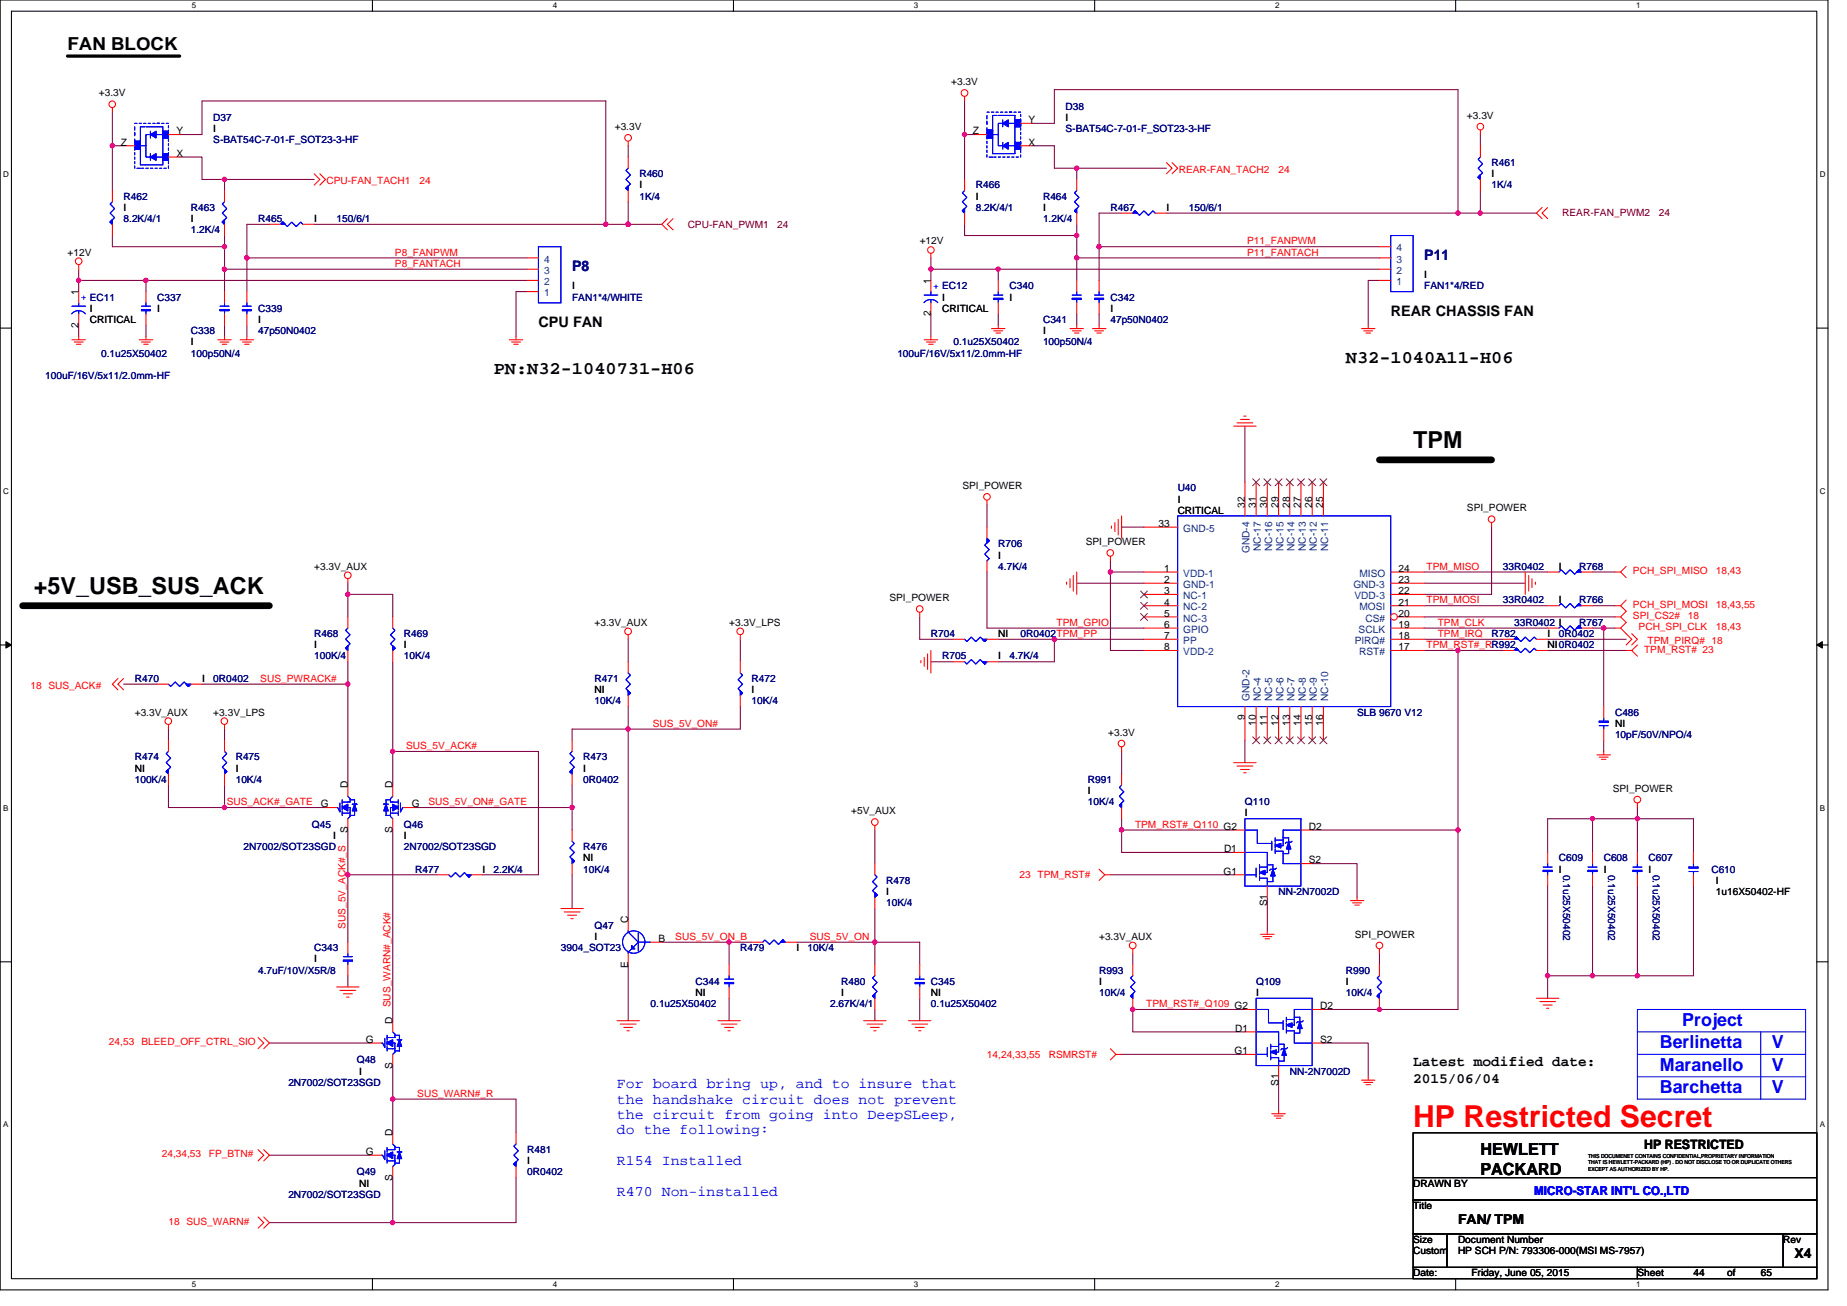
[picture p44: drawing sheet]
<svg xmlns="http://www.w3.org/2000/svg" width="297mm" height="210mm" viewBox="0 0 297 210" stroke-linecap="round" stroke-linejoin="round" font-family="sans-serif">
<defs><g id="words">
<text font-size="4.9" fill="#f00" x="227.3" y="181.3">HP Restricted Secret</text>
<g font-size="3.8">
<text x="227.3" y="72">TPM</text>
<text x="5.4" y="95.5">+5V_USB_SUS_ACK</text>
</g>
<g font-size="2.9">
<text x="10.9" y="8.1">FAN BLOCK</text>
<text x="216.4" y="58.3">N32-1040A11-H06</text>
<text x="79.4" y="60.1">PN:N32-1040731-H06</text>
</g>
<g font-size="2.9" fill="#00f">
<text x="270.5" y="165">Project</text>
<text x="266.9" y="172.2">Maranello</text>
<text x="266.9" y="168.6">Berlinetta</text>
<text x="285" y="168.6">V</text>
<text x="285" y="172.2">V</text>
<text x="266.9" y="175.8">Barchetta</text>
<text x="285" y="175.8">V</text>
</g>
<g font-size="2.7">
<text x="238.1" y="185.7">HEWLETT</text>
<text x="238.1" y="188.9">PACKARD</text>
</g>
<g font-size="2.3" fill="#000080">
<text x="229.1" y="41.8">P11</text>
<text x="92" y="43.6">P8</text>
</g>
<g font-size="2.3">
<text x="86.6" y="52.6">CPU FAN</text>
<text x="223.7" y="50.8">REAR CHASSIS FAN</text>
<text x="227.3" y="171.4">Latest modified date:</text>
<text x="227.3" y="174.1">2015/06/04</text>
</g>
<g font-size="2.3" fill="#00f">
<text x="99.2" y="175">For board bring up, and to insure that</text>
<text x="99.2" y="177.4">the handshake circuit does not prevent</text>
<text x="99.2" y="179.9">the circuit from going into DeepSLeep,</text>
<text x="99.2" y="182.4">do the following:</text>
<text x="99.2" y="187.3">R154 Installed</text>
<text x="99.2" y="192.3">R470 Non-installed</text>
</g>
<g font-size="2.2">
<text x="234.5" y="196.8">FAN/ TPM</text>
<text x="288.6" y="202.2">X4</text>
</g>
<text font-size="2.1" x="264.4" y="184.8">HP RESTRICTED</text>
<text font-size="2" fill="#00f" x="246.7" y="192.1">MICRO-STAR INT'L CO.,LTD</text>
<g font-size="1.6">
<text x="15.9" y="15.5">+3.3V</text>
<text x="153" y="13.7">+3.3V</text>
<text x="19.4" y="23.4">Z</text>
<text x="28.4" y="21.6">Y</text>
<text x="34.3" y="21.3">I</text>
<text x="98.9" y="20.9">+3.3V</text>
<text x="156.5" y="21.6">Z</text>
<text x="165.4" y="19.8">Y</text>
<text x="165.4" y="23.4">X</text>
<text x="171.4" y="19.5">I</text>
<text x="235.9" y="19.1">+3.3V</text>
<text x="28.4" y="25.2">X</text>
<text x="239.9" y="28.5">I</text>
<text x="19.9" y="33.9">I</text>
<text x="30.7" y="35.7">I</text>
<text x="50.5" y="35.7">I</text>
<text x="102.8" y="30.3">I</text>
<text x="156.9" y="32.1">I</text>
<text x="167.7" y="33.9">I</text>
<text x="187.6" y="33.9">I</text>
<text x="10.9" y="41.1">+12V</text>
<text x="147.9" y="39.3">+12V</text>
<text x="12.6" y="47.4" transform="rotate(-90 12.6 47.4)">1</text>
<text x="92" y="46.5">I</text>
<text x="149.7" y="45.6" transform="rotate(-90 149.7 45.6)">1</text>
<text x="229.1" y="44.7">I</text>
<text x="12.6" y="52.7" transform="rotate(-90 12.6 52.7)">2</text>
<text x="14.5" y="50.1">I</text>
<text x="14.5" y="51.9">CRITICAL</text>
<text x="25.3" y="50.1">I</text>
<text x="41.5" y="51.9">I</text>
<text x="149.7" y="50.9" transform="rotate(-90 149.7 50.9)">2</text>
<text x="151.5" y="48.3">I</text>
<text x="151.5" y="50.1">CRITICAL</text>
<text x="162.3" y="48.3">I</text>
<text x="167.7" y="53.7">I</text>
<text x="178.6" y="50.1">I</text>
<text x="30.7" y="55.5">I</text>
<text x="154.8" y="78.6">SPI_POWER</text>
<text x="189.4" y="80.8">I</text>
<text x="189.4" y="82.6">CRITICAL</text>
<text x="200.2" y="81.7" transform="rotate(-90 200.2 81.7)">32</text>
<text x="202" y="81.7" transform="rotate(-90 202 81.7)">31</text>
<text x="203.8" y="81.7" transform="rotate(-90 203.8 81.7)">30</text>
<text x="205.6" y="81.7" transform="rotate(-90 205.6 81.7)">29</text>
<text x="207.4" y="81.7" transform="rotate(-90 207.4 81.7)">28</text>
<text x="209.2" y="81.7" transform="rotate(-90 209.2 81.7)">27</text>
<text x="211" y="81.7" transform="rotate(-90 211 81.7)">26</text>
<text x="212.8" y="81.7" transform="rotate(-90 212.8 81.7)">25</text>
<text x="235.9" y="82.2">SPI_POWER</text>
<text x="160.5" y="89.8">I</text>
<text x="174.6" y="87.6">SPI_POWER</text>
<text x="186.3" y="84.7">33</text>
<text x="50.5" y="91.6">+3.3V_AUX</text>
<text x="187.2" y="95.5">3</text>
<text x="187.2" y="91.9">1</text>
<text x="187.2" y="93.7">2</text>
<text x="224.9" y="95.5">22</text>
<text x="224.9" y="93.7">23</text>
<text x="224.9" y="91.9">24</text>
<text x="250.7" y="91.6">I</text>
<text x="95.6" y="100.6">+3.3V_AUX</text>
<text x="117.3" y="100.6">+3.3V_LPS</text>
<text x="143" y="96.6">SPI_POWER</text>
<text x="187.2" y="97.4">4</text>
<text x="187.2" y="99.2">5</text>
<text x="187.2" y="101">6</text>
<text x="224.9" y="97.4">21</text>
<text x="224.9" y="101">19</text>
<text x="224.9" y="99.2">20</text>
<text x="250.7" y="97">I</text>
<text x="50.5" y="104.2">I</text>
<text x="65" y="104.2">I</text>
<text x="160.5" y="102.4">NI</text>
<text x="160.5" y="106">I</text>
<text x="187.2" y="104.6">8</text>
<text x="187.2" y="102.8">7</text>
<text x="224.9" y="102.8">18</text>
<text x="224.9" y="104.6">17</text>
<text x="248.9" y="104.2">NI0R0402</text>
<text x="248.9" y="102.4">I</text>
<text x="32.5" y="109.6">I</text>
<text x="95.6" y="111.4">NI</text>
<text x="120.9" y="111.4">I</text>
<text x="21.7" y="115">+3.3V_AUX</text>
<text x="34.3" y="115">+3.3V_LPS</text>
<text x="178.2" y="118.3">+3.3V</text>
<text x="200.2" y="115.8" transform="rotate(-90 200.2 115.8)">9</text>
<text x="202" y="116.7" transform="rotate(-90 202 116.7)">10</text>
<text x="203.8" y="116.7" transform="rotate(-90 203.8 116.7)">11</text>
<text x="205.6" y="116.7" transform="rotate(-90 205.6 116.7)">12</text>
<text x="207.4" y="116.7" transform="rotate(-90 207.4 116.7)">13</text>
<text x="209.2" y="116.7" transform="rotate(-90 209.2 116.7)">14</text>
<text x="211" y="116.7" transform="rotate(-90 211 116.7)">15</text>
<text x="212.8" y="116.7" transform="rotate(-90 212.8 116.7)">16</text>
<text x="259.7" y="116.9">NI</text>
<text x="21.7" y="124.1">NI</text>
<text x="37.9" y="124.1">I</text>
<text x="93.8" y="124.1">I</text>
<text x="51.6" y="129.8">G</text>
<text x="55.9" y="126.8" transform="rotate(-90 55.9 126.8)">D</text>
<text x="63.1" y="126.8" transform="rotate(-90 63.1 126.8)">D</text>
<text x="66.2" y="129.8">G</text>
<text x="136.9" y="130.9">+5V_AUX</text>
<text x="175" y="127.7">I</text>
<text x="200.2" y="131.3">I</text>
<text x="259.4" y="127.3">SPI_POWER</text>
<text x="53.6" y="134.9">I</text>
<text x="55.9" y="134" transform="rotate(-90 55.9 134)">S</text>
<text x="63.1" y="134" transform="rotate(-90 63.1 134)">S</text>
<text x="65" y="134.9">I</text>
<text x="196.8" y="137">D1</text>
<text x="210.5" y="133.4">D2</text>
<text x="77.6" y="140.3">I</text>
<text x="93.8" y="138.5">NI</text>
<text x="142.5" y="143.9">I</text>
<text x="196.8" y="140.6">G1</text>
<text x="210.5" y="138.8">S2</text>
<text x="250.7" y="140.3">I</text>
<text x="257.9" y="140.3">I</text>
<text x="265.1" y="140.3">I</text>
<text x="275.9" y="143.9">1u16X50402-HF</text>
<text x="275.9" y="142.1">I</text>
<text x="101" y="148.4" transform="rotate(-90 101 148.4)">C</text>
<text x="203.8" y="145.7" transform="rotate(-90 203.8 145.7)">S1</text>
<text x="50.5" y="154.7">I</text>
<text x="95.6" y="151.1">I</text>
<text x="101" y="155.6" transform="rotate(-90 101 155.6)">E</text>
<text x="105.9" y="151.5">B</text>
<text x="128.1" y="152.9">I</text>
<text x="176.8" y="151.1">+3.3V_AUX</text>
<text x="217.9" y="150.7">SPI_POWER</text>
<text x="111.8" y="160.1">NI</text>
<text x="135.3" y="160.1">I</text>
<text x="149.7" y="160.1">NI</text>
<text x="176.8" y="158.3">I</text>
<text x="202" y="160.1">I</text>
<text x="216.4" y="158.3">I</text>
<text x="58.8" y="167.7">G</text>
<text x="63.1" y="164.6" transform="rotate(-90 63.1 164.6)">D</text>
<text x="198.6" y="165.9">D1</text>
<text x="212.3" y="167.7">S2</text>
<text x="212.3" y="162.3">D2</text>
<text x="57.7" y="172.8">I</text>
<text x="63.1" y="171.9" transform="rotate(-90 63.1 171.9)">S</text>
<text x="198.6" y="169.5">G1</text>
<text x="205.6" y="174.6" transform="rotate(-90 205.6 174.6)">S1</text>
<text x="58.8" y="185.7">G</text>
<text x="63.1" y="182.7" transform="rotate(-90 63.1 182.7)">D</text>
<text x="57.7" y="190.8">NI</text>
<text x="63.1" y="189.9" transform="rotate(-90 63.1 189.9)">S</text>
<text x="84.8" y="187.2">I</text>
<text x="227.3" y="190.8">DRAWN BY</text>
<text x="227.3" y="194.4">Title</text>
<text x="227.3" y="199.8">Size</text>
<text x="227.3" y="201.6">Custom</text>
<text x="234.5" y="199.8">Document Number</text>
<text x="234.5" y="201.6">HP SCH P/N: 793306-000(MSI MS-7957)</text>
<text x="286.8" y="199.8">Rev</text>
<text x="227.3" y="205.2">Date:</text>
<text x="236.6" y="205.2">Friday, June 05, 2015</text>
<text x="263.3" y="205.2">Sheet</text>
<text x="272.3" y="205.2">44</text>
<text x="277.8" y="205.2">of</text>
<text x="283.2" y="205.2">65</text>
</g>
<g font-size="1.6" fill="#000080">
<text x="171.4" y="17.7">D38</text>
<text x="34.3" y="23.1">S-BAT54C-7-01-F_SOT23-3-HF</text>
<text x="34.3" y="19.5">D37</text>
<text x="171.4" y="21.3">S-BAT54C-7-01-F_SOT23-3-HF</text>
<text x="102.8" y="28.5">R460</text>
<text x="239.9" y="26.7">R461</text>
<text x="19.9" y="32.1">R462</text>
<text x="19.9" y="35.7">8.2K/4/1</text>
<text x="30.7" y="33.9">R463</text>
<text x="41.5" y="35.7">R465</text>
<text x="54.1" y="35.7">150/6/1</text>
<text x="102.8" y="32.1">1K/4</text>
<text x="156.9" y="30.3">R466</text>
<text x="156.9" y="33.9">8.2K/4/1</text>
<text x="167.7" y="32.1">R464</text>
<text x="167.7" y="35.7">1.2K/4</text>
<text x="178.6" y="33.9">R467</text>
<text x="191.2" y="33.9">150/6/1</text>
<text x="239.9" y="30.3">1K/4</text>
<text x="30.7" y="37.5">1.2K/4</text>
<text x="151.5" y="46.5">EC12</text>
<text x="162.3" y="46.5">C340</text>
<text x="229.1" y="46.5">FAN1*4/RED</text>
<text x="14.5" y="48.3">EC11</text>
<text x="25.3" y="48.3">C337</text>
<text x="30.7" y="53.7">C338</text>
<text x="41.5" y="50.1">C339</text>
<text x="41.5" y="53.7">47p50N0402</text>
<text x="92" y="48.3">FAN1*4/WHITE</text>
<text x="167.7" y="51.9">C341</text>
<text x="178.6" y="48.3">C342</text>
<text x="178.6" y="51.9">47p50N0402</text>
<text x="16.3" y="57.3">0.1u25X50402</text>
<text x="30.7" y="57.3">100p50N/4</text>
<text x="144.3" y="57.3">100uF/16V/5x11/2.0mm-HF</text>
<text x="153.3" y="55.5">0.1u25X50402</text>
<text x="167.7" y="55.5">100p50N/4</text>
<text x="7.3" y="60.9">100uF/16V/5x11/2.0mm-HF</text>
<text x="189.4" y="79">U40</text>
<text x="160.5" y="88">R706</text>
<text x="160.5" y="91.6">4.7K/4</text>
<text x="241.7" y="91.6">33R0402</text>
<text x="254" y="91.6">R768</text>
<text x="241.7" y="97">33R0402</text>
<text x="243.5" y="100.6">33R0402 I</text>
<text x="254" y="100.6">R767</text>
<text x="254" y="97">R766</text>
<text x="50.5" y="102.4">R468</text>
<text x="50.5" y="106">100K/4</text>
<text x="65" y="102.4">R469</text>
<text x="65" y="106">10K/4</text>
<text x="149.7" y="102.4">R704</text>
<text x="151.5" y="106">R705</text>
<text x="162.3" y="106">4.7K/4</text>
<text x="164.1" y="102.4">0R0402TPM_PP</text>
<text x="239.9" y="102.4">R782</text>
<text x="250.7" y="102.4">0R0402</text>
<text x="21.7" y="109.6">R470</text>
<text x="34.3" y="109.6">0R0402</text>
<text x="95.6" y="109.6">R471</text>
<text x="95.6" y="113.2">10K/4</text>
<text x="120.9" y="109.6">R472</text>
<text x="120.9" y="113.2">10K/4</text>
<text x="218.2" y="115">SLB 9670 V12</text>
<text x="259.7" y="115">C486</text>
<text x="259.7" y="118.7">10pF/50V/NPO/4</text>
<text x="21.7" y="122.3">R474</text>
<text x="21.7" y="125.9">100K/4</text>
<text x="37.9" y="122.3">R475</text>
<text x="37.9" y="125.9">10K/4</text>
<text x="93.8" y="122.3">R473</text>
<text x="93.8" y="125.9">0R0402</text>
<text x="175" y="125.9">R991</text>
<text x="175" y="129.5">10K/4</text>
<text x="200.2" y="129.5">Q110</text>
<text x="39.2" y="136.7">2N7002/SOT23SGD</text>
<text x="50.2" y="133.1">Q45</text>
<text x="65" y="133.1">Q46</text>
<text x="65" y="136.7">2N7002/SOT23SGD</text>
<text x="93.8" y="136.7">R476</text>
<text x="66.8" y="140.3">R477</text>
<text x="79.4" y="140.3">2.2K/4</text>
<text x="93.8" y="140.3">10K/4</text>
<text x="142.5" y="142.1">R478</text>
<text x="205.6" y="143.9">NN-2N7002D</text>
<text x="250.7" y="138.5">C609</text>
<text x="251.4" y="140.7" transform="rotate(90 251.4 140.7)">0.1u25X50402</text>
<text x="257.9" y="138.5">C608</text>
<text x="258.6" y="140.7" transform="rotate(90 258.6 140.7)">0.1u25X50402</text>
<text x="265.1" y="138.5">C607</text>
<text x="265.8" y="140.7" transform="rotate(90 265.8 140.7)">0.1u25X50402</text>
<text x="275.2" y="140.3">C610</text>
<text x="95.6" y="149.3">Q47</text>
<text x="142.5" y="145.7">10K/4</text>
<text x="50.5" y="152.9">C343</text>
<text x="90.2" y="152.9">3904_SOT23</text>
<text x="119.1" y="152.9">R479</text>
<text x="129.9" y="152.9">10K/4</text>
<text x="41.5" y="156.5">4.7uF/10V/X5R/8</text>
<text x="104.6" y="161.9">0.1u25X50402</text>
<text x="111.8" y="158.3">C344</text>
<text x="133.5" y="161.9">2.67K/4/1</text>
<text x="135.3" y="158.3">R480</text>
<text x="149.7" y="158.3">C345</text>
<text x="149.7" y="161.9">0.1u25X50402</text>
<text x="176.8" y="156.5">R993</text>
<text x="176.8" y="160.1">10K/4</text>
<text x="202" y="158.3">Q109</text>
<text x="216.4" y="156.5">R990</text>
<text x="216.4" y="160.1">10K/4</text>
<text x="57.4" y="171">Q48</text>
<text x="207.4" y="172.8">NN-2N7002D</text>
<text x="46.4" y="174.6">2N7002/SOT23SGD</text>
<text x="84.8" y="185.4">R481</text>
<text x="57.4" y="189">Q49</text>
<text x="84.8" y="189">0R0402</text>
<text x="46.4" y="192.6">2N7002/SOT23SGD</text>
</g>
<g font-size="1.6" fill="#f00">
<text x="52.5" y="29.6">CPU-FAN_TACH1</text>
<text x="67.5" y="29.6">24</text>
<text x="189.6" y="27.8">REAR-FAN_TACH2</text>
<text x="205.6" y="27.8">24</text>
<text x="63.5" y="41.1">P8_FANPWM</text>
<text x="200.6" y="39.3">P11_FANPWM</text>
<text x="200.6" y="41.1">P11_FANTACH</text>
<text x="63.5" y="42.9">P8_FANTACH</text>
<text x="229.4" y="91.6">TPM_MISO</text>
<text x="262.6" y="92.3">PCH_SPI_MISO</text>
<text x="275.9" y="92.3">18,43</text>
<text x="169.9" y="100.6">TPM_GPIO</text>
<text x="229.4" y="97">TPM_MOSI</text>
<text x="231.2" y="100.6">TPM_CLK</text>
<text x="262.6" y="97.7">PCH_SPI_MOSI</text>
<text x="262.6" y="99.5">SPI_CS2#</text>
<text x="263.5" y="101.3">PCH_SPI_CLK</text>
<text x="271.4" y="99.5">18</text>
<text x="275.9" y="101.3">18,43</text>
<text x="275.9" y="97.7">18,43,55</text>
<text x="229.4" y="104.2">TPM_RST#_RR992</text>
<text x="231.2" y="102.4">TPM_IRQ</text>
<text x="264.4" y="104.9">TPM_RST# 23</text>
<text x="265" y="103.5">TPM_PIRQ# 18</text>
<text x="4.9" y="110.7">18 SUS_ACK#</text>
<text x="41.9" y="109.6">SUS_PWRACK#</text>
<text x="105" y="116.9">SUS_5V_ON#</text>
<text x="65.3" y="120.5">SUS_5V_ACK#</text>
<text x="36.5" y="129.5">SUS_ACK#_GATE</text>
<text x="68.9" y="129.5">SUS_5V_ON#_GATE</text>
<text x="182.5" y="133.1">TPM_RST#_Q110 G2</text>
<text x="164" y="141.2">23 TPM_RST#</text>
<text x="55.6" y="149.3" transform="rotate(-90 55.6 149.3)">SUS_5V_ACK#_S</text>
<text x="108.6" y="151.1">SUS_5V_ON_B</text>
<text x="130.2" y="151.1">SUS_5V_ON</text>
<text x="62.8" y="161.9" transform="rotate(-90 62.8 161.9)">SUS_WARN#_ACK#</text>
<text x="184.3" y="161.9">TPM_RST#_Q109 G2</text>
<text x="17.5" y="168.1">24,53</text>
<text x="22.8" y="168.1">BLEED_OFF_CTRL_SIO</text>
<text x="158.7" y="170.1">14,24,33,55</text>
<text x="168.7" y="170.1">RSMRST#</text>
<text x="67.1" y="176.4">SUS_WARN#_R</text>
<text x="26" y="186.1">24,34,53</text>
<text x="33.6" y="186.1">FP_BTN#</text>
<text x="27.1" y="196.9">18 SUS_WARN#</text>
</g>
<g font-size="1.6" fill="#800000">
<text x="251.2" y="34.8">REAR-FAN_PWM2</text>
<text x="266.8" y="34.8">24</text>
<text x="110.6" y="36.6">CPU-FAN_PWM1</text>
<text x="125" y="36.6">24</text>
</g>
<g font-size="1.6" fill="#004080">
<text x="224.6" y="40.4">4</text>
<text x="87.5" y="47.6">1</text>
<text x="87.5" y="45.8">2</text>
<text x="87.5" y="44">3</text>
<text x="87.5" y="42.2">4</text>
<text x="224.6" y="45.8">1</text>
<text x="224.6" y="44">2</text>
<text x="224.6" y="42.2">3</text>
<text x="190.3" y="85.5">GND-5</text>
<text x="201" y="89" transform="rotate(-90 201 89)">GND-4</text>
<text x="202.8" y="88.6" transform="rotate(-90 202.8 88.6)">NC-17</text>
<text x="204.6" y="88.6" transform="rotate(-90 204.6 88.6)">NC-16</text>
<text x="206.4" y="88.6" transform="rotate(-90 206.4 88.6)">NC-15</text>
<text x="208.2" y="88.6" transform="rotate(-90 208.2 88.6)">NC-14</text>
<text x="210" y="88.6" transform="rotate(-90 210 88.6)">NC-13</text>
<text x="211.8" y="88.6" transform="rotate(-90 211.8 88.6)">NC-12</text>
<text x="213.6" y="88.6" transform="rotate(-90 213.6 88.6)">NC-11</text>
<text x="190.3" y="92.7">VDD-1</text>
<text x="190.3" y="94.5">GND-1</text>
<text x="217.7" y="94.5">GND-3</text>
<text x="218.6" y="92.7">MISO</text>
<text x="190.3" y="96.3">NC-1</text>
<text x="190.3" y="98.1">NC-2</text>
<text x="190.3" y="99.9">NC-3</text>
<text x="190.3" y="101.7">GPIO</text>
<text x="217.8" y="96.3">VDD-3</text>
<text x="218.5" y="101.7">SCLK</text>
<text x="218.6" y="98.1">MOSI</text>
<text x="219.6" y="99.9">CS#</text>
<text x="190.3" y="105.3">VDD-2</text>
<text x="190.3" y="103.5">PP</text>
<text x="217.9" y="103.5">PIRQ#</text>
<text x="218.6" y="105.3">RST#</text>
<text x="201" y="112.7" transform="rotate(-90 201 112.7)">GND-2</text>
<text x="202.8" y="112.7" transform="rotate(-90 202.8 112.7)">NC-4</text>
<text x="204.6" y="112.7" transform="rotate(-90 204.6 112.7)">NC-5</text>
<text x="206.4" y="112.7" transform="rotate(-90 206.4 112.7)">NC-6</text>
<text x="208.2" y="112.7" transform="rotate(-90 208.2 112.7)">NC-7</text>
<text x="210" y="112.7" transform="rotate(-90 210 112.7)">NC-8</text>
<text x="211.8" y="112.7" transform="rotate(-90 211.8 112.7)">NC-9</text>
<text x="213.6" y="112.7" transform="rotate(-90 213.6 112.7)">NC-10</text>
</g>
<g font-size="1.6" fill="#00f">
<text x="13.1" y="47.4" transform="rotate(90 13.1 47.4)">+</text>
<text x="150.2" y="45.6" transform="rotate(90 150.2 45.6)">+</text>
</g>
<g font-size="1.3">
<text x="30.9" y="1.4">5</text>
<text x="88.9" y="1.4">4</text>
<text x="147" y="1.4">3</text>
<text x="205.1" y="1.4">2</text>
<text x="263.1" y="1.4">1</text>
<text x=".5" y="28.4">D</text>
<text x="292.6" y="28.4">D</text>
<text x=".5" y="79.4">C</text>
<text x="292.6" y="79.4">C</text>
<text x=".5" y="130.3">B</text>
<text x="292.6" y="130.3">B</text>
<text x=".5" y="181.3">A</text>
<text x="292.6" y="181.3">A</text>
<text x="30.9" y="206.9">5</text>
<text x="88.9" y="206.9">4</text>
<text x="147" y="206.9">3</text>
<text x="205.1" y="206.9">2</text>
<text x="263.1" y="206.9">1</text>
</g>
<g font-size=".9">
<text x="255.4" y="186.2">THIS DOCUMENET CONTAINS CONFIDENTIAL,PROPRIETARY INFORMATION</text>
<text x="255.4" y="187.2">THAT IS HEWLETT-PACKARD (HP) . DO NOT DISCLOSE TO OR DUPLICATE OTHERS</text>
<text x="255.4" y="188.2">EXCEPT AS AUTHORIZED BY HP.</text>
</g>
</g></defs>
<path d="M0 0h294v207.4h-294zM1.8 1.8h290.4v203.8h-290.4z" fill="none" stroke="#000" stroke-width=".17"/>
<g fill="#fff">
<path d="M30.9 .2h.7v1.4h-.7z"/>
<path d="M30.9 205.8h.7v1.4h-.7z"/>
</g>
<path d="M59.9 0v1.8M59.9 205.6v1.8" fill="none" stroke="#000" stroke-width=".17"/>
<g fill="#fff">
<path d="M88.9 .2h.7v1.4h-.7z"/>
<path d="M88.9 205.8h.7v1.4h-.7z"/>
</g>
<path d="M118 0v1.8M118 205.6v1.8" fill="none" stroke="#000" stroke-width=".17"/>
<g fill="#fff">
<path d="M147 .2h.7v1.4h-.7z"/>
<path d="M147 205.8h.7v1.4h-.7z"/>
</g>
<path d="M176 0v1.8M176 205.6v1.8" fill="none" stroke="#000" stroke-width=".17"/>
<g fill="#fff">
<path d="M205.1 .2h.7v1.4h-.7z"/>
<path d="M205.1 205.8h.7v1.4h-.7z"/>
</g>
<path d="M234.1 0v1.8M234.1 205.6v1.8" fill="none" stroke="#000" stroke-width=".17"/>
<g fill="#fff">
<path d="M263.1 .2h.7v1.4h-.7z"/>
<path d="M263.1 205.8h.7v1.4h-.7z"/>
<path d="M.5 27.3h.9v1.4h-.9z"/>
<path d="M292.6 27.3h1v1.4h-1z"/>
<path d="M.5 78.2h.9v1.5h-.9z"/>
<path d="M292.6 78.2h1v1.5h-1z"/>
</g>
<path d="M0 52.7h1.8M292.2 52.7h1.8" fill="none" stroke="#000" stroke-width=".17"/>
<g fill="#fff">
<path d="M.5 129.2h.9v1.4h-.9z"/>
<path d="M292.6 129.2h.9v1.4h-.9z"/>
</g>
<path d="M0 103.7h1.8M292.2 103.7h1.8" fill="none" stroke="#000" stroke-width=".17"/>
<path d="M.9 103.2l.9 .5-.9 .5zM292.2 103.7l.9-.5v1z" fill="#000" stroke="#000" stroke-width=".16"/>
<g fill="#fff">
<path d="M.5 180.1h.9v1.4h-.9z"/>
<path d="M292.6 180.1h.9v1.4h-.9z"/>
</g>
<path d="M0 154.6h1.8M292.2 154.6h1.8M263.3 176.7h.1M227.3 182.1h64.9v10.9h-64.9zM227.3 193h64.9v5.4h-64.9zM227.3 198.4h5.4v5.4h-5.4zM227.3 189.4h64.9M232.7 198.4h54.1v5.4h-54.1zM286.8 198.4h5.4v5.4h-5.4zM227.3 203.8h36v1.8h-36zM263.3 203.8h28.9v1.8h-28.9z" fill="none" stroke="#000" stroke-width=".17"/>
<g fill="none" stroke="#800040" stroke-width=".17">
<path d="M18.1 18v5.4M155.1 16.2v5.4M165.9 19.8h3.7v-5.4h64.9v19.9M18.1 23.4h1.8M18.1 23.4v7.2M18.1 37.9v1.8h18M28.9 25.3h3.6v3.6h3.6M28.9 21.6h3.6v-5.4h64.9v19.9M36.1 28.9h14.4M36.1 39.7v3.6M36.1 37.9v1.8M36.1 28.9v1.7"/>
<path d="M43.3 36.1h-3.6v5.4M50.5 36.1h46.9M97.4 36.1h3.6M101 36.1h5.4M101 23.4v1.9M101 32.4v3.7M155.1 21.6v7.3M155.1 36.1v1.8h18.1M155.1 21.6h1.8M165.9 23.4h3.7v3.7h3.6M173.2 37.9v3.6M173.2 36.1v1.8"/>
<path d="M173.2 27.1v1.8M173.2 27.1h14.4M176.8 39.7v5.4M176.8 39.7h45M180.4 34.3h-3.6v5.4M187.6 34.3h46.9M234.5 34.3h3.6M238.1 30.6v3.7M238.1 34.3h9M238.1 21.6v1.8M12.7 52.3v1.8M12.7 45.1v1.8"/>
<path d="M12.7 43.3v1.8M12.7 45.1h10.8M23.5 45.1h61.3M23.5 45.1v1.8M23.5 52.3v1.8M36.1 43.3v3.6M36.1 52.3v1.8M36.1 43.3h48.7M39.7 41.5v5.4M39.7 52.3v1.8M39.7 41.5h45.1M84.8 46.9h-1.8v7.2"/>
<path d="M149.7 50.5v3.6M149.7 41.5v3.6M149.7 43.3h10.8M160.5 43.3v1.8M160.5 50.5v1.8M160.5 43.3h61.3M173.2 41.5v3.6M173.2 50.5v1.8M173.2 41.5h48.6M176.8 50.5v1.8M221.8 45.1h-1.8v7.2M200.2 68.5v9"/>
<path d="M55.9 95.6v3.6M55.9 93.8v1.8M55.9 95.6h7.3v3.6M147.9 99.2v3.6h5.4M158.7 92v9h25.3M158.7 81.2v3.6M173.2 93.8h10.8M178.6 92v12.6h5.4M178.6 92h5.4M178.6 90.2v1.8M180.4 84.8h3.6M229.1 99.2h30.6"/>
<path d="M229.1 92h19.8M229.1 93.8h16.2M229.1 97.4h19.8M239.9 84.8v10.8h-10.8M256.1 97.4h3.6M256.1 92h3.6M19.9 110h5.4M27.1 117.2v1.8M32.5 110h23.4M36.1 117.2v1.8M55.9 110v16.2M55.9 106.4v3.6"/>
<path d="M63.2 106.4v14.4M101 117.2v30.7M101 102.8v3.6M101 117.2h-9v1.8M101 113.6v3.6M119.1 113.6v3.6h-18.1M119.1 102.8v3.6M149.7 106.4h3.6M160.5 102.8h9.1M169.6 102.8h14.4M169.6 102.8v3.6h-9.1M200.2 119v3.6"/>
<path d="M229.1 101h19.8M229.1 102.8h12.6M229.1 104.6h5.4M234.5 104.6h7.2M234.5 104.6v28.9M248.9 104.6h12.6M248.9 102.8h12.6M256.1 101h1.8M257.9 119v1.8M257.9 101v12.6M257.9 101h1.8M27.1 126.2v3.6h9"/>
<path d="M36.1 126.2v3.6M36.1 129.8h16.2M55.9 133.5v7.2M63.2 120.8v5.4M63.2 133.5v30.6M63.2 120.8h23.4v19.9h-9M66.8 129.8h25.2M92 129.8v3.7M92 126.2v3.6M140.7 133.5v5.4M180.4 133.5v3.6h18M180.4 120.8v3.6"/>
<path d="M180.4 131.6v1.9M180.4 133.5h18M211 138.9h7.2v5.4M211 133.5h23.5M234.5 133.5v28.8h-21.7M256.1 131.6v5.5M256.1 131.6h-7.2v5.5M256.1 131.6h7.2M263.3 131.6v5.5M263.3 131.6h9v5.5M263.3 129.8v1.8M55.9 156.9v1.8"/>
<path d="M55.9 140.7h14.5M55.9 140.7v10.8M92 140.7v5.4M101 155.1v9M106.4 151.5h10.9M117.3 151.5h3.6M117.3 151.5v3.6M128.1 151.5h12.6M140.7 151.5h7.2v3.6M140.7 146.1v5.4M140.7 151.5v3.6M178.6 140.7h19.8"/>
<path d="M182.2 153.3v1.8M203.8 144.3v5.4M221.8 153.3v1.8M248.9 142.5v18M248.9 156.9h7.2M256.1 142.5v14.4M256.1 156.9h7.2M263.3 142.5v14.4M272.3 142.5v14.4h-9M43.3 167.7h16.2M63.2 176.7h19.8v5.4M63.2 176.7v5.4"/>
<path d="M63.2 171.3v5.4M117.3 160.5v3.6M140.7 162.3v1.8M147.9 160.5v3.6M180.4 169.5h19.8M200.2 162.3h-18v3.6h18M205.6 173.1v5.4M212.8 167.7h7.2v5.4M43.3 185.7h16.2M43.3 196.6h19.9M63.2 189.4v7.2M83 189.4v7.2h-19.8"/>
</g>
<g fill="#f0f" stroke="#f0f" stroke-width=".17">
<circle cx="155.1" cy="21.6" r=".35"/>
<circle cx="160.5" cy="43.3" r=".35"/>
<circle cx="173.1" cy="27" r=".35"/>
<circle cx="234.5" cy="34.3" r=".35"/>
<circle cx="238.1" cy="34.3" r=".35"/>
<circle cx="173.1" cy="37.9" r=".35"/>
<circle cx="176.7" cy="39.7" r=".35"/>
<circle cx="173.1" cy="41.5" r=".35"/>
<circle cx="55.9" cy="95.6" r=".35"/>
<circle cx="101" cy="117.2" r=".35"/>
<circle cx="117.2" cy="151.5" r=".35"/>
<circle cx="92" cy="129.8" r=".35"/>
<circle cx="63.1" cy="176.7" r=".35"/>
<circle cx="55.9" cy="110" r=".35"/>
<circle cx="55.9" cy="140.6" r=".35"/>
<circle cx="36.1" cy="129.8" r=".35"/>
<circle cx="63.1" cy="196.6" r=".35"/>
<circle cx="63.1" cy="120.8" r=".35"/>
<circle cx="140.7" cy="151.5" r=".35"/>
<circle cx="101" cy="36.1" r=".35"/>
<circle cx="97.4" cy="36.1" r=".35"/>
<circle cx="18.1" cy="23.4" r=".35"/>
<circle cx="23.5" cy="45.1" r=".35"/>
<circle cx="36.1" cy="28.8" r=".35"/>
<circle cx="36.1" cy="39.7" r=".35"/>
<circle cx="39.7" cy="41.5" r=".35"/>
<circle cx="12.6" cy="45.1" r=".35"/>
<circle cx="36.1" cy="43.3" r=".35"/>
<circle cx="149.7" cy="43.3" r=".35"/>
<circle cx="256.1" cy="131.6" r=".35"/>
<circle cx="263.3" cy="131.6" r=".35"/>
<circle cx="263.3" cy="156.9" r=".35"/>
<circle cx="256.1" cy="156.9" r=".35"/>
<circle cx="178.6" cy="92" r=".35"/>
<circle cx="169.6" cy="102.8" r=".35"/>
<circle cx="257.9" cy="101" r=".35"/>
<circle cx="248.9" cy="156.9" r=".35"/>
<circle cx="180.4" cy="133.4" r=".35"/>
<circle cx="182.2" cy="162.3" r=".35"/>
<circle cx="221.8" cy="162.3" r=".35"/>
<circle cx="234.5" cy="133.4" r=".35"/>
<circle cx="234.5" cy="104.6" r=".35"/>
</g>
<g fill="none" stroke="#f00" stroke-width=".17">
<path d="M18.1 17.3v.7M155.1 15.5v.7M50.5 27.9l.9 1-.9 .9M51.4 27.9l.9 1-.9 .9M101 22.7v.7M107.3 35.2l-.9 .9 .9 .9M108.2 35.2l-.9 .9 .9 .9M187.6 26.1l.9 1-.9 .8M188.5 26.1l.9 1-.9 .8M238.1 20.9v.7M248 33.4l-.9 .9 .9 .9M248.9 33.4l-.9 .9 .9 .9"/>
<path d="M11.6 54.6h2.1M11.9 55h1.5M12.3 55.4h.7M12.7 42.6v.7M12.7 54.1v.5M22.4 54.6h2.2M22.8 55h1.4M23.1 55.4h.7M23.5 54.1v.5M35 54.6h2.2M35.4 55h1.4M35.7 55.4h.8"/>
<path d="M36.1 54.1v.5M38.6 54.6h2.2M39 55h1.4M39.3 55.4h.8M39.7 54.1v.5M81.9 54.6h2.2M82.3 55h1.4M82.6 55.4h.8M83 54.1v.5M148.6 54.6h2.2M149 55h1.4M149.3 55.4h.8"/>
<path d="M149.7 54.1v.5M149.7 40.7v.8M159.4 52.8h2.2M159.8 53.2h1.5M160.2 53.6h.7M160.5 52.3v.5M172.1 52.8h2.1M172.4 53.2h1.5M172.8 53.6h.7M173.2 52.3v.5M175.7 52.8h2.2M176 53.2h1.5"/>
<path d="M176.4 53.6h.7M176.8 52.3v.5M219 52.8h2.1M219.3 53.2h1.5M219.7 53.6h.7M220 52.3v.5M198.4 68.5h3.6M198.9 68h2.6M199.5 67.4h1.4M200 66.9h.4M212.8 77.5v5.5M55.9 93v.8"/>
<path d="M147.9 98.5v.7M158.7 80.4v.8M171.5 93.6v.4M172.1 93v1.5M172.6 92.5v2.5M173.2 92v3.6M178.6 89.5v.7M178.7 84.6v.3M179.3 84v1.5M179.8 83.5v2.5M180.4 83v3.6M184 95.6h5.4"/>
<path d="M184 92h5.4M184 93.8h5.4M184 97.4h5.4M184 99.2h5.4M223.7 95.6h5.4M223.7 92h5.4M223.7 93.8h5.4M239.9 84v.8M245.3 92v3.6M245.8 92.5v2.5M246.4 93v1.5M246.9 93.6v.4"/>
<path d="M259.7 97.4h.9M259.7 92h.9M259.7 99.2h.9M261.5 96.5l-.9 .9 .9 .9-.9 .9 .9 .9-.9 .9 1.8 1.8-.9 .9M261.5 91.1l-.9 .9 .9 .9M19 109.1l-.9 .9 .9 .9M19.9 109.1l-.9 .9 .9 .9M27.1 116.5v.7M36.1 116.5v.7M101 102.1v.7M119.1 102.1v.7M148.1 106.2v.4"/>
<path d="M148.6 105.7v1.4M149.2 105.1v2.6M149.7 104.6v3.6M184 104.6h5.4M184 102.8h5.4M184 101h5.4M200.2 113.6v5.4M202 113.6v5.4M203.8 113.6v5.4M205.6 113.6v5.4M207.4 113.6v5.4M209.2 113.6v5.4"/>
<path d="M211 113.6v5.4M212.8 113.6v5.4M223.7 104.6h5.4M223.7 102.8h5.4M259.7 101h.9M261.5 104.6h.9M262.4 101.9l.9 .9-.9 .9M263.3 103.7l-.9 .9 .9 .9M52.3 129.8h1.8M55.9 126.2v1.8M55.9 131.6v1.9M140.7 132.7v.8"/>
<path d="M176.8 139.8l.9 .9-.9 .9M180.4 120.1v.7M198.4 122.6h3.6M198.9 123.2h2.6M199.5 123.7h1.4M200 124.2h.4M256.8 121.4h2.2M257.2 121.7h1.4M257.6 122.1h.7M257.9 120.8v.6M263.3 129.1v.7M54.1 158.7h3.6"/>
<path d="M54.7 159.2h2.5M55.2 159.8h1.5M90.2 146.1h3.6M90.7 146.6h2.6M91.3 147.2h1.4M91.8 147.7h.4M177.7 140.7h.9M182.2 152.6v.7M202.7 150.2h2.2M203.1 150.6h1.4M203.5 150.9h.7M203.8 149.7v.5"/>
<path d="M217.2 144.8h2.1M217.5 145.2h1.5M217.9 145.5h.7M218.2 144.3v.5M221.8 152.6v.7M41.5 166.8l.9 .9-.9 .9M42.4 166.8l.9 .9-.9 .9M55.7 160.3h.4M99.2 164.1h3.6M99.8 164.7h2.5M100.3 165.2h1.4M100.8 165.7h.4"/>
<path d="M115.5 164.1h3.6M116 164.7h2.5M116.5 165.2h1.5M117.1 165.7h.3M138.9 164.1h3.6M139.4 164.7h2.6M140 165.2h1.4M140.5 165.7h.4M146.1 164.1h3.6M146.7 164.7h2.5M147.2 165.2h1.4M147.7 165.7h.4"/>
<path d="M178.6 168.6l.9 .9-.9 .9M179.5 169.5h.9M204.5 179.1h2.2M204.9 179.4h1.5M205.3 179.8h.7M205.6 178.5v.6M219 173.7h2.1M219.3 174h1.5M219.7 174.4h.7M220 173.1v.6M247.1 160.5h3.6M247.6 161h2.6"/>
<path d="M248.2 161.6h1.4M248.7 162.1h.4M41.5 184.8l.9 .9-.9 .9M41.5 195.7l.9 .9-.9 .9M42.4 184.8l.9 .9-.9 .9M42.4 195.7l.9 .9-.9 .9"/>
<circle cx="18.1" cy="16.8" r=".53"/>
<circle cx="155.1" cy="15" r=".54"/>
<circle cx="101" cy="22.2" r=".54"/>
<circle cx="238.1" cy="20.4" r=".53"/>
<circle cx="12.6" cy="42" r=".53"/>
<circle cx="149.7" cy="40.2" r=".53"/>
<circle cx="158.7" cy="79.9" r=".53"/>
<circle cx="55.9" cy="92.5" r=".54"/>
<circle cx="147.9" cy="97.9" r=".53"/>
<circle cx="178.6" cy="88.9" r=".53"/>
<circle cx="239.9" cy="83.5" r=".53"/>
<circle cx="27.1" cy="115.9" r=".53"/>
<circle cx="36.1" cy="115.9" r=".53"/>
<circle cx="101" cy="101.5" r=".54"/>
<circle cx="119.1" cy="101.5" r=".54"/>
<circle cx="180.4" cy="119.5" r=".53"/>
<circle cx="140.7" cy="132.2" r=".53"/>
<circle cx="263.3" cy="128.6" r=".54"/>
<circle cx="182.2" cy="152" r=".54"/>
<circle cx="221.8" cy="152" r=".53"/>
</g>
<path d="M10.9 9h18" fill="none" stroke="#000" stroke-width=".53"/>
<path d="M221.8 73.9h18.1M3.6 97.4h39.7" fill="none" stroke="#000" stroke-width="1.1"/>
<g fill="none" stroke="#00f" stroke-width=".17">
<path d="M189.4 83h34.3v30.6h-34.3zM54.7 129.1v1.5l-.4-.8h-.2M55 130.7h1.3M55 128.6v.7M55 130.4v.7M55 129.5v.7M55.9 128l.4 .4v.5h-1.3M55.9 129.8h.4v1.5l-.4 .3M56.3 128.6h.7v2.5h-.7M56.7 129.3h.7zM263.3 173.1h27.1M263.3 165.9h27.1"/>
<path d="M263.3 169.5h27.1M263.3 162.3h27.1v14.4h-27.1zM283.2 165.9v10.8"/>
</g>
<g fill="#00f" stroke="#00f" stroke-width=".17">
<path d="M55 129.8l.9-.5v1.1z" fill-rule="evenodd"/>
<path d="M57 129.3l.4 1.1h-.7l.3-1.1h.4z" fill-rule="evenodd"/>
<path d="M55 129.8l.9-.5v1.1z" fill-rule="evenodd"/>
<path d="M57 129.3l.4 1.1h-.7l.3-1.1h.4z" fill-rule="evenodd"/>
</g>
<g fill="none" stroke="#804000" stroke-width=".16">
<path d="M212.3 77l1.1 1.1M213.4 77l-1.1 1.1M183.4 95l1.1 1.1M183.4 96.8l1.1 1.2M183.4 98.6l1.1 1.2M184.5 95l-1.1 1.1M184.5 96.8l-1.1 1.2M184.5 98.6l-1.1 1.2M201.5 118.5l1.1 1.1M202.6 118.5l-1.2 1.1M203.3 118.5l1.1 1.1M204.4 118.5l-1.2 1.1"/>
<path d="M205.1 118.5l1.1 1.1M206.2 118.5l-1.1 1.1M206.9 118.5l1.1 1.1M208 118.5l-1.1 1.1M208.7 118.5l1.1 1.1M209.8 118.5l-1.1 1.1M210.5 118.5l1.1 1.1M211.6 118.5l-1.1 1.1M212.3 118.5l1.1 1.1M213.4 118.5l-1.1 1.1"/>
</g>
<circle cx="224.2" cy="99.2" r=".52" fill="#fff" stroke="#f00" stroke-width=".17"/>
<g fill="none" stroke="#f00" stroke-width=".17">
<path d="M164.1 19.8h1.8M18.1 30.6v1.8M18.1 36.1v1.8M19.9 23.4h1.8M27.1 21.6h1.8M27.1 25.3h1.8M36.1 30.6v1.8M36.1 36.1v1.8M43.3 36.1h1.8M48.7 36.1h1.8M101 25.3v1.8M101 30.6v1.8"/>
<path d="M155.1 28.9v1.7M155.1 34.3v1.8M156.9 21.6h1.8M164.1 23.4h1.8M173.2 28.9v1.7M173.2 34.3v1.8M180.4 34.3h1.8M185.8 34.3h1.8M221.8 39.7h1.9M238.1 23.4v1.9M238.1 28.9v1.7M12.7 46.9v1.8"/>
<path d="M12.7 50.5v1.8M23.5 46.9v1.8M23.5 50.5v1.8M36.1 46.9v1.8M36.1 50.5v1.8M39.7 46.9v1.8M39.7 50.5v1.8M84.8 45.1h1.8M84.8 43.3h1.8M84.8 41.5h1.8M84.8 46.9h1.8M149.7 45.1v1.8"/>
<path d="M149.7 48.7v1.8M160.5 45.1v1.8M160.5 48.7v1.8M173.2 45.1v1.8M173.2 48.7v1.8M176.8 45.1v1.8M176.8 48.7v1.8M221.8 45.1h1.9M221.8 43.3h1.9M221.8 41.5h1.9M200.2 77.5v5.5M202 77.5v5.5"/>
<path d="M203.8 77.5v5.5M205.6 77.5v5.5M207.4 77.5v5.5M209.2 77.5v5.5M211 77.5v5.5M55.9 99.2v1.8M63.2 99.2v1.8M158.7 84.8v1.8M158.7 90.2v1.8M184 84.8h5.4M223.7 97.4h5.4M224.7 99.2h4.4"/>
<path d="M248.9 97.4h1.8M248.9 92h1.8M254.3 97.4h1.8M254.3 92h1.8M25.3 110h1.8M27.1 119v1.8M30.7 110h1.8M36.1 119v1.8M55.9 104.6v1.8M63.2 104.6v1.8M92 119v1.8M101 106.4v1.8"/>
<path d="M101 111.8v1.8M119.1 106.4v1.8M119.1 111.8v1.8M153.3 102.8h1.8M153.3 106.4h1.8M158.7 102.8h1.8M158.7 106.4h1.8M223.7 101h5.4M241.7 102.8h1.8M241.7 104.6h1.8M247.1 102.8h1.8M247.1 104.6h1.8"/>
<path d="M248.9 101h1.8M254.3 101h1.8M257.9 113.6v1.8M257.9 117.2v1.8M27.1 124.4v1.8M36.1 124.4v1.8M63.2 126.2v1.8M63.2 131.6v1.9M65 129.8h1.8M92 124.4v1.8M92 133.5v1.8M92 138.9v1.8"/>
<path d="M140.7 138.9v1.8M180.4 124.4v1.8M180.4 129.8v1.8M198.4 133.5h1.8M198.4 137.1h1.8M209.2 133.5h1.8M209.2 138.9h1.8M248.9 137.1v1.8M256.1 137.1v1.8M263.3 137.1v1.8M272.3 137.1v1.8M55.9 151.5v1.8"/>
<path d="M55.9 155.1v1.8M70.4 140.7h1.8M75.8 140.7h1.8M101 147.9v1.8M101 153.3v1.8M104.6 151.5h1.8M117.3 155.1v1.8M117.3 158.7v1.8M120.9 151.5h1.8M126.3 151.5h1.8M140.7 144.3v1.8M140.7 155.1v1.8"/>
<path d="M147.9 155.1v1.8M147.9 158.7v1.8M182.2 155.1v1.8M198.4 140.7h1.8M203.8 142.5v1.8M221.8 155.1v1.8M248.9 140.7v1.8M256.1 140.7v1.8M263.3 140.7v1.8M272.3 140.7v1.8M59.5 167.7h1.9M63.2 164.1v1.8"/>
<path d="M63.2 169.5v1.8M140.7 160.5v1.8M182.2 160.5v1.8M200.2 162.3h1.8M200.2 165.9h1.8M200.2 169.5h1.8M205.6 171.3v1.8M211 162.3h1.8M211 167.7h1.8M221.8 160.5v1.8M59.5 185.7h1.9M63.2 182.1v1.8"/>
<path d="M63.2 187.6v1.8M83 182.1v1.8M83 187.6v1.8"/>
</g>
<path d="M201.5 77l1.1 1.1M202.6 77l-1.2 1.1M203.3 77l1.1 1.1M204.4 77l-1.2 1.1M205.1 77l1.1 1.1M206.2 77l-1.1 1.1M206.9 77l1.1 1.1M208 77l-1.1 1.1M208.7 77l1.1 1.1M209.8 77l-1.1 1.1M210.5 77l1.1 1.1M211.6 77l-1.1 1.1" fill="none" stroke="#804000" stroke-width=".16"/>
<g fill="none" stroke="#00f" stroke-width=".17">
<path d="M21.7 19.8h.3M22.4 19.8h.4M23.1 19.8h.4M23.8 19.8h.4M24.6 19.8h.3M25.5 19.8h-.2h.4M26 19.8h.4M26.7 19.8h.4M158.7 18h.4M158.7 18.6v.5M158.7 19.5v.3M158.7 19.6v.4"/>
<path d="M159.4 18h.4M160.2 18h.3M160.4 18.6h-.8v6.1h3.6v-6.1h-2.7M160.9 18h.4M161.3 19.8h-.8v3.6h.8M161.3 19.3v1.1M161.6 18h.4M162.2 19.8h1M162.5 18h-.2h.4M163.1 18h.3M163.2 19.3h.8v1.1h-.8M163.8 18h.3"/>
<path d="M164.1 19.8v.4M164.1 19.1v.4M164.1 18.4v.4M18.1 32.4l-.4 .4 .7 .7-.7 .8 .7 .7-.7 .7 .4 .4M21.7 20.4v.5M21.7 21.3v.3M21.7 21.5v.3M21.7 22.4v.3M21.7 23.1v.3M21.7 23.8v.4M21.7 24.5v.4M21.7 25.3v.3"/>
<path d="M21.7 26v.3M21.7 26.7v.4M22 27.1h.6M22.6 22.7h-.7v1.3h.7M22.6 23.4h.9M22.8 27.1h.3M23.3 20.4h-.7v6.1h3.6v-6.1h-2.7M23.5 27.1h.3M24.2 21.6h-.7v3.7h.7M24.2 24.7v1.1M24.2 21.1v1.1M24.2 27.1h.4"/>
<path d="M24.9 27.1h.4M25.1 25.3h1.1M25.1 21.6h1.1M25.3 23.4h.1M25.7 27.1h.3M26.2 21.1h.7v1.1h-.7M26.2 24.7h.7v1.1h-.7M26.4 27.1h.3M27.1 26.7v.4M27.1 26v.3M27.1 25.3v.3M27.1 24.5v.4"/>
<path d="M27.1 23.8v.4M27.1 23.1v.3M27.1 22.4v.3M27.1 21.6v.4M27.1 20.9v.4M27.1 20.2v.4M36.1 32.4l-.4 .4 .8 .7-.8 .8 .8 .7-.8 .7 .4 .4M45.1 36.1l.4-.4 .7 .7 .7-.7 .7 .7 .8-.7 .3 .4M86.6 39.7h3.6v9h-3.6zM101 27.1l-.3 .3 .7 .7-.7 .8 .7 .7-.7 .7 .3 .3M155.1 30.6l-.3 .4 .7 .7-.7 .7 .7 .8-.7 .7 .3 .4M158.7 20.6v.3"/>
<path d="M158.7 21.3v.3M158.7 22v.4M158.7 22.7v.4M158.7 23.4v.4M158.7 24.2v.3M158.7 24.9v.4M159.1 25.3h.5M159.6 20.9h-.7v1.3h.7M159.6 21.6h.9M159.8 25.3h.4M160.5 25.3h.4M161.3 22.9v1.1"/>
<path d="M161.3 25.3h.3M162 25.3h.3M162.2 23.4h1M162.3 21.6h.1M162.7 25.3h.4M163.2 22.9h.8v1.1h-.8M163.4 25.3h.4M164.1 24.9v.4M164.1 24.2v.3M164.1 23.4v.4M164.1 22.7v.4M164.1 22v.4"/>
<path d="M164.1 21.3v.3M164.1 20.6v.3M173.2 30.6l-.4 .4 .7 .7-.7 .7 .7 .8-.7 .7 .4 .4M182.2 34.3l.3-.4 .8 .7 .7-.7 .7 .7 .7-.7 .4 .4M223.7 37.9h3.6v9h-3.6zM238.1 25.3l-.4 .3 .7 .7-.7 .8 .7 .7-.7 .7 .4 .4M11.5 50.5a1.45 1.45 0 0 1 2.2 0M11.6 49.2h2.1M12.7 50v.5M12.7 48.7v.5M22.8 49.8h1.4v.2h-1.4zM22.8 49.2h1.4"/>
<path d="M23.5 50v.5M23.5 48.7v.5M35.4 49.8h1.4v.2h-1.4zM35.4 49.2h1.4M36.1 50v.5M36.1 48.7v.5M39 49.8h1.4v.2h-1.4zM39 49.2h1.4M39.7 50v.5M39.7 48.7v.5M148.6 48.7a1.32 1.32 0 0 1 1.1-.5 1.39 1.39 0 0 1 1.1 .5M148.6 47.4h2.2"/>
<path d="M149.7 48.2v.5M149.7 46.9v.5M159.8 47.4h1.5M159.8 48h1.5v.2h-1.5zM160.5 48.2v.5M160.5 46.9v.5M172.4 48h1.5v.2h-1.5zM172.4 47.4h1.5M173.2 48.2v.5M173.2 46.9v.5M176 47.4h1.5M176 48h1.5v.2h-1.5z"/>
<path d="M176.8 48.2v.5M176.8 46.9v.5M158.7 86.6l.4 .3-.7 .8 .7 .7-.7 .7 .7 .7-.4 .4M250.7 97.4l.4-.4 .7 .7 .7-.7 .7 .7 .8-.7 .3 .4M250.7 92l.4-.4 .7 .7 .7-.7 .7 .7 .8-.7 .3 .4M27.1 110l.3 .4 .8-.8 .7 .8 .7-.8 .7 .8 .4-.4M55.9 101l-.3 .3 .7 .8-.7 .7 .7 .7-.7 .7 .3 .4M63.2 101l.3 .3-.7 .8 .7 .7-.7 .7 .7 .7-.3 .4M101 108.2l.4 .4-.7 .7 .7 .7-.7 .7 .7 .7-.4 .4M119.1 108.2l.3 .4-.7 .7 .7 .7-.7 .7 .7 .7-.3 .4M155.1 102.8l.4 .3 .7-.7 .7 .7 .7-.7 .8 .7 .3-.3M155.1 106.4l.4 .4 .7-.8 .7 .8 .7-.8 .8 .8 .3-.4"/>
<path d="M243.5 104.6l.4-.4 .7 .7 .7-.7 .7 .7 .7-.7 .4 .4M243.5 102.8l.4-.4 .7 .7 .7-.7 .7 .7 .7-.7 .4 .4M250.7 101l.4-.4 .7 .7 .7-.7 .7 .7 .8-.7 .3 .4M257.2 116h1.4v.1h-1.4zM257.2 116.7h1.4M257.9 115.4v.6M257.9 116.7v.5M27.1 120.8l-.4 .4 .7 .7-.7 .7 .7 .7-.7 .8 .4 .3M36.1 120.8l.4 .4-.8 .7 .8 .7-.8 .7 .8 .8-.4 .3M61.7 129.3h.7zM62.8 128.6h-.7v2.5h.7M62.8 130.7h1.2"/>
<path d="M63.2 128l-.4 .4v.5h1.2M63.2 129.8h-.4v1.5l.4 .3M64 128.6v.7M64 130.4v.7M64 129.5v.7M64.4 129.1v1.5l.4-.8h.2M92 135.3l.4 .3-.8 .7 .8 .8-.8 .7 .8 .7-.4 .4M92 120.8l-.4 .4 .8 .7-.8 .7 .8 .7-.8 .8 .4 .3M180.4 126.2l-.4 .4 .7 .7-.7 .7 .7 .8-.7 .7 .4 .3M200.2 133.5h2v2.1h2.3M200.2 137.1h3.6v2.3M200.2 131.6h9v10.9h-9z"/>
<path d="M202 139.6v1.4M202.6 139.4h1.2M202.6 139.9v.8M202.6 139v.8M203.8 139h.9v2.8h-.9M203.8 139.4v.9h-.3M204.5 135.3v1.4M205.1 136.9h1.3v2h2.8M205.1 135.6v.7M205.1 134.7v.7M205.1 136.5v.7M205.1 135.1h1.3"/>
<path d="M205.3 139.6l-.2 .2h-.7l-.2 .1M206.4 134.7h.8v2.5h-.8M206.4 135.1v.9h-.4M207.8 135.3l-.2 .1h-.7l-.2 .2M209.2 133.5h-2.8v1.6M248.2 139.9h1.4v.2h-1.4zM248.2 139.4h1.4M248.9 138.9v.5M255.4 139.9h1.4v.2h-1.4zM255.4 139.4h1.4M256.1 138.9v.5M262.6 139.4h1.5"/>
<path d="M262.6 139.9h1.5v.2h-1.5zM263.3 138.9v.5M271.6 139.4h1.5v.2h-1.5zM272.3 138.9v.5M55.2 154.4h1.5v.1h-1.5zM55.2 153.8h1.5M55.9 154.5v.6M55.9 153.3v.5M72.2 140.7l.3 .3 .8-.7 .7 .7 .7-.7 .7 .7 .4-.3M101 149.7v.2l1.7 1.6-1.7 1.6v.2M101.6 152l.5 .6h-.5zM102.7 151.5h1.9"/>
<path d="M102.7 150v2.9M116.5 158h1.5v.2h-1.5zM116.5 157.4h1.5M117.3 158.2v.5M117.3 156.9v.5M122.7 151.5l.3-.4 .8 .7 .7-.7 .7 .7 .7-.7 .4 .4M140.7 140.7l.4 .3-.8 .8 .8 .7-.8 .7 .8 .7-.4 .4M140.7 156.9l-.4 .3 .8 .8-.8 .7 .8 .7-.8 .7 .4 .4M147.2 158h1.4v.2h-1.4zM147.2 157.4h1.4M147.9 158.2v.5M147.9 156.9v.5"/>
<path d="M182.2 156.9l-.4 .3 .7 .8-.7 .7 .7 .7-.7 .7 .4 .4M200.2 140.7h1.8M202.6 141.2h1.2v.6M202.6 140.8v.8M203.8 141.8v.7M221.8 156.9l-.3 .3 .7 .8-.7 .7 .7 .7-.7 .7 .3 .4M248.9 140.1v.6M256.1 140.1v.6M263.3 140.1v.6M271.6 140.1h1.5M272.3 140.1v.6M61.9 167v1.4l-.4-.7h-.1"/>
<path d="M62.2 168.6h1.3M62.2 166.5v.7M62.2 168.3v.7M62.2 167.3v.8M63.2 165.9l.3 .4v.5h-1.3M63.2 167.7h.3v1.5l-.3 .3M63.5 166.5h.7v2.5h-.7M63.9 167.2h.7zM202 160.5h9v10.8h-9zM202 162.3h2v2.2h2.4M202 169.5h1.8M202 165.9h3.6v2.4"/>
<path d="M203.8 168.4v1.5M204.4 168.3h1.2M204.4 170.1h1.2v.5M204.4 168.8v.7M204.4 169.7v.7M204.4 167.9v.7M205.6 167.9h.9v2.7h-.9M205.6 170.6v.7M205.6 168.3v.9h-.3M206.4 164.1v1.4M206.9 165.7h1.2v2h2.9M206.9 164.5v.7"/>
<path d="M206.9 163.6v.7M206.9 165.4v.7M206.9 163.9h1.2M207.1 168.4l-.2 .2h-.7l-.2 .2M208.1 163.6h.9v2.5h-.9M208.1 163.9v.9h-.3M209.6 164.1l-.2 .2h-.7l-.2 .2M211 162.3h-2.9v1.6M61.9 185v1.5l-.4-.8h-.1M62.2 186.6h1.3M62.2 184.5v.7M62.2 186.3v.7"/>
<path d="M62.2 185.4v.7M63.2 183.9l.3 .4v.5h-1.3M63.2 185.7h.3v1.5l-.3 .4M63.5 184.5h.7v2.5h-.7M63.9 185.2h.7zM83 183.9l-.4 .4 .8 .7-.8 .7 .8 .8-.8 .7 .4 .4"/>
<circle cx="101.9" cy="151.5" r="1.8"/>
</g>
<g fill="#00f" stroke="#00f" stroke-width=".17">
<path d="M24.2 25.3l.9-.6v1.1z"/>
<path d="M24.2 21.6l.9-.5v1.1z"/>
<path d="M161.3 23.4l.9-.5v1.1z"/>
<path d="M161.3 19.8l.9-.5v1.1z"/>
<path d="M100.7 30.3l.3-.4v.7l-.3-.3 .3-.4z" fill-rule="evenodd"/>
<path d="M100.7 30.3l.3-.4v.7l-.3-.3 .3-.4z" fill-rule="evenodd"/>
<path d="M154.8 33.9l.3-.4v.8l-.3-.4 .3-.4z" fill-rule="evenodd"/>
<path d="M154.8 33.9l.3-.4v.8l-.3-.4 .3-.4z" fill-rule="evenodd"/>
<path d="M204.4 169.2l.9-.4v.7z" fill-rule="evenodd"/>
<path d="M206.9 164.8l.9-.3v.7z" fill-rule="evenodd"/>
<path d="M209 164.3l.4 1.1h-.7l.3-1.1h.2z" fill-rule="evenodd"/>
<path d="M206.5 168.6l.4 1.1h-.7l.3-1.1h.2z" fill-rule="evenodd"/>
<path d="M204.4 169.2l.9-.4v.7z" fill-rule="evenodd"/>
<path d="M206.9 164.8l.9-.3v.7z" fill-rule="evenodd"/>
<path d="M209 164.3l.4 1.1h-.7l.3-1.1h.2z" fill-rule="evenodd"/>
<path d="M206.5 168.6l.4 1.1h-.7l.3-1.1h.2z" fill-rule="evenodd"/>
<path d="M101 111.1l.4 .3-.4 .4v-.7l.4 .3z" fill-rule="evenodd"/>
<path d="M101 111.1l.4 .3-.4 .4v-.7l.4 .3z" fill-rule="evenodd"/>
<path d="M180 129.5l.4-.4v.7l-.4-.3 .4-.4z" fill-rule="evenodd"/>
<path d="M180 129.5l.4-.4v.7l-.4-.3 .4-.4z" fill-rule="evenodd"/>
<path d="M63.2 103.9l.3 .3-.3 .4v-.7l.3 .3z" fill-rule="evenodd"/>
<path d="M63.2 103.9l.3 .3-.3 .4v-.7l.3 .3z" fill-rule="evenodd"/>
<path d="M75.1 140.7h.7l-.4 .3z" fill-rule="evenodd"/>
<path d="M75.1 140.7h.7l-.4 .3z" fill-rule="evenodd"/>
<path d="M140.7 143.6l.4 .3-.4 .4v-.7l.4 .3z" fill-rule="evenodd"/>
<path d="M140.7 143.6l.4 .3-.4 .4v-.7l.4 .3z" fill-rule="evenodd"/>
<path d="M62.2 167.7l1-.5v1.1z" fill-rule="evenodd"/>
<path d="M64.2 167.2l.4 1.1h-.7l.3-1.1h.4z" fill-rule="evenodd"/>
<path d="M62.2 167.7l1-.5v1.1z" fill-rule="evenodd"/>
<path d="M64.2 167.2l.4 1.1h-.7l.3-1.1h.4z" fill-rule="evenodd"/>
<path d="M182.5 33.9l.4 .4h-.7l.3-.4 .4 .4z" fill-rule="evenodd"/>
<path d="M182.5 33.9l.4 .4h-.7l.3-.4 .4 .4z" fill-rule="evenodd"/>
<path d="M125.6 151.5l.3-.4 .4 .4h-.7l.3-.4z" fill-rule="evenodd"/>
<path d="M125.6 151.5l.3-.4 .4 .4h-.7l.3-.4z" fill-rule="evenodd"/>
<path d="M55.6 104.2l.3-.3v.7l-.3-.4 .3-.3z" fill-rule="evenodd"/>
<path d="M55.6 104.2l.3-.3v.7l-.3-.4 .3-.3z" fill-rule="evenodd"/>
<path d="M140.3 160.1l.4-.3v.7l-.4-.4 .4-.3z" fill-rule="evenodd"/>
<path d="M140.3 160.1l.4-.3v.7l-.4-.4 .4-.3z" fill-rule="evenodd"/>
<path d="M62.2 185.7l1-.5v1.1z" fill-rule="evenodd"/>
<path d="M64.2 185.2l.4 1.1h-.7l.3-1.1h.4z" fill-rule="evenodd"/>
<path d="M62.2 185.7l1-.5v1.1z" fill-rule="evenodd"/>
<path d="M64.2 185.2l.4 1.1h-.7l.3-1.1h.4z" fill-rule="evenodd"/>
<path d="M45.5 35.7l.3 .4h-.7l.4-.4 .3 .4z" fill-rule="evenodd"/>
<path d="M45.5 35.7l.3 .4h-.7l.4-.4 .3 .4z" fill-rule="evenodd"/>
<path d="M92 138.1l.4 .4-.4 .4v-.8l.4 .4z" fill-rule="evenodd"/>
<path d="M92 138.1l.4 .4-.4 .4v-.8l.4 .4z" fill-rule="evenodd"/>
<path d="M158 102.8h.7l-.3 .3z" fill-rule="evenodd"/>
<path d="M158 102.8h.7l-.3 .3z" fill-rule="evenodd"/>
<path d="M82.6 187.2l.4-.4v.8l-.4-.4 .4-.4z" fill-rule="evenodd"/>
<path d="M82.6 187.2l.4-.4v.8l-.4-.4 .4-.4z" fill-rule="evenodd"/>
<path d="M243.9 104.2l.3 .4h-.7l.4-.4 .3 .4z" fill-rule="evenodd"/>
<path d="M243.9 104.2l.3 .4h-.7l.4-.4 .3 .4z" fill-rule="evenodd"/>
<path d="M63.2 129.3l.8 .5-.8 .6z" fill-rule="evenodd"/>
<path d="M61.7 129.3h.4l.3 1.1h-.7l.4-1.1z" fill-rule="evenodd"/>
<path d="M63.2 129.3l.8 .5-.8 .6z" fill-rule="evenodd"/>
<path d="M61.7 129.3h.4l.3 1.1h-.7l.4-1.1z" fill-rule="evenodd"/>
<path d="M253.6 101l.4-.4 .3 .4h-.7l.4-.4z" fill-rule="evenodd"/>
<path d="M253.6 101l.4-.4 .3 .4h-.7l.4-.4z" fill-rule="evenodd"/>
<path d="M26.2 24.7h.9v1.1h-.9z" fill-rule="evenodd"/>
<path d="M26.2 21.1h.9v1.1h-.9z" fill-rule="evenodd"/>
<path d="M21.7 22.7h.9v1.3h-.9z" fill-rule="evenodd"/>
<path d="M26.2 24.7h.9v1.1h-.9z" fill-rule="evenodd"/>
<path d="M26.2 21.1h.9v1.1h-.9z" fill-rule="evenodd"/>
<path d="M21.7 22.7h.9v1.3h-.9z" fill-rule="evenodd"/>
<path d="M172.8 33.9l.4-.4v.8l-.4-.4 .4-.4z" fill-rule="evenodd"/>
<path d="M172.8 33.9l.4-.4v.8l-.4-.4 .4-.4z" fill-rule="evenodd"/>
<path d="M253.6 97.4l.4-.4 .3 .4h-.7l.4-.4z" fill-rule="evenodd"/>
<path d="M253.6 97.4l.4-.4 .3 .4h-.7l.4-.4z" fill-rule="evenodd"/>
<path d="M163.2 22.9h.9v1.1h-.9z" fill-rule="evenodd"/>
<path d="M163.2 19.3h.9v1.1h-.9z" fill-rule="evenodd"/>
<path d="M158.7 20.9h.9v1.3h-.9z" fill-rule="evenodd"/>
<path d="M163.2 22.9h.9v1.1h-.9z" fill-rule="evenodd"/>
<path d="M163.2 19.3h.9v1.1h-.9z" fill-rule="evenodd"/>
<path d="M158.7 20.9h.9v1.3h-.9z" fill-rule="evenodd"/>
<path d="M221.5 160.1l.3-.3v.7l-.3-.4 .3-.3z" fill-rule="evenodd"/>
<path d="M221.5 160.1l.3-.3v.7l-.3-.4 .3-.3z" fill-rule="evenodd"/>
<path d="M158.7 86.6l.4 .3-.4 .4 .4-.4-.4 .4z" fill-rule="evenodd"/>
<path d="M158.7 86.6l.4 .3-.4 .4 .4-.4-.4 .4z" fill-rule="evenodd"/>
<path d="M36.1 123.7l.4 .4-.4 .3v-.7l.4 .4z" fill-rule="evenodd"/>
<path d="M36.1 123.7l.4 .4-.4 .3v-.7l.4 .4z" fill-rule="evenodd"/>
<path d="M253.6 92l.4-.4 .3 .4h-.7l.4-.4z" fill-rule="evenodd"/>
<path d="M253.6 92l.4-.4 .3 .4h-.7l.4-.4z" fill-rule="evenodd"/>
<path d="M158 106.4h.7l-.3 .4z" fill-rule="evenodd"/>
<path d="M158 106.4h.7l-.3 .4z" fill-rule="evenodd"/>
<path d="M237.7 28.5l.4-.4v.8l-.4-.4 .4-.4z" fill-rule="evenodd"/>
<path d="M237.7 28.5l.4-.4v.8l-.4-.4 .4-.4z" fill-rule="evenodd"/>
<path d="M91.6 124.1l.4-.4v.7l-.4-.3 .4-.4z" fill-rule="evenodd"/>
<path d="M91.6 124.1l.4-.4v.7l-.4-.3 .4-.4z" fill-rule="evenodd"/>
<path d="M17.7 35.7l.4-.4v.8l-.4-.4 .4-.4z" fill-rule="evenodd"/>
<path d="M17.7 35.7l.4-.4v.8l-.4-.4 .4-.4z" fill-rule="evenodd"/>
<path d="M181.8 160.1l.4-.3v.7l-.4-.4 .4-.3z" fill-rule="evenodd"/>
<path d="M181.8 160.1l.4-.3v.7l-.4-.4 .4-.3z" fill-rule="evenodd"/>
<path d="M202.6 140.3l.9-.4v.8z" fill-rule="evenodd"/>
<path d="M205.1 136l.9-.4v.7z" fill-rule="evenodd"/>
<path d="M207.2 135.4l.4 1.1h-.7l.3-1.1h.2z" fill-rule="evenodd"/>
<path d="M204.7 139.8l.4 1h-.7l.3-1h.2z" fill-rule="evenodd"/>
<path d="M202.6 140.3l.9-.4v.8z" fill-rule="evenodd"/>
<path d="M205.1 136l.9-.4v.7z" fill-rule="evenodd"/>
<path d="M207.2 135.4l.4 1.1h-.7l.3-1.1h.2z" fill-rule="evenodd"/>
<path d="M204.7 139.8l.4 1h-.7l.3-1h.2z" fill-rule="evenodd"/>
<path d="M243.9 102.4l.3 .4h-.7l.4-.4 .3 .4z" fill-rule="evenodd"/>
<path d="M243.9 102.4l.3 .4h-.7l.4-.4 .3 .4z" fill-rule="evenodd"/>
<path d="M30 110h.7l-.4 .4z" fill-rule="evenodd"/>
<path d="M30 110h.7l-.4 .4z" fill-rule="evenodd"/>
<path d="M35.7 35.7l.4-.4v.8l-.4-.4 .4-.4z" fill-rule="evenodd"/>
<path d="M35.7 35.7l.4-.4v.8l-.4-.4 .4-.4z" fill-rule="evenodd"/>
<path d="M26.7 124.1l.4-.4v.7l-.4-.3 .4-.4z" fill-rule="evenodd"/>
<path d="M26.7 124.1l.4-.4v.7l-.4-.3 .4-.4z" fill-rule="evenodd"/>
<path d="M119.1 111.1l.3 .3-.3 .4v-.7l.3 .3z" fill-rule="evenodd"/>
<path d="M119.1 111.1l.3 .3-.3 .4v-.7l.3 .3z" fill-rule="evenodd"/>
</g>
<g fill="#f0f" stroke="#f0f" stroke-width=".17">
<circle cx="155.1" cy="21.6" r=".35"/>
<circle cx="160.5" cy="43.3" r=".35"/>
<circle cx="173.1" cy="27" r=".35"/>
<circle cx="234.5" cy="34.3" r=".35"/>
<circle cx="238.1" cy="34.3" r=".35"/>
<circle cx="173.1" cy="37.9" r=".35"/>
<circle cx="176.7" cy="39.7" r=".35"/>
<circle cx="173.1" cy="41.5" r=".35"/>
<circle cx="55.9" cy="95.6" r=".35"/>
<circle cx="101" cy="117.2" r=".35"/>
<circle cx="117.2" cy="151.5" r=".35"/>
<circle cx="92" cy="129.8" r=".35"/>
<circle cx="63.1" cy="176.7" r=".35"/>
<circle cx="55.9" cy="110" r=".35"/>
<circle cx="55.9" cy="140.6" r=".35"/>
<circle cx="36.1" cy="129.8" r=".35"/>
<circle cx="63.1" cy="196.6" r=".35"/>
<circle cx="63.1" cy="120.8" r=".35"/>
<circle cx="140.7" cy="151.5" r=".35"/>
<circle cx="101" cy="36.1" r=".35"/>
<circle cx="97.4" cy="36.1" r=".35"/>
<circle cx="18.1" cy="23.4" r=".35"/>
<circle cx="23.5" cy="45.1" r=".35"/>
<circle cx="36.1" cy="28.8" r=".35"/>
<circle cx="36.1" cy="39.7" r=".35"/>
<circle cx="39.7" cy="41.5" r=".35"/>
<circle cx="12.6" cy="45.1" r=".35"/>
<circle cx="36.1" cy="43.3" r=".35"/>
<circle cx="149.7" cy="43.3" r=".35"/>
<circle cx="256.1" cy="131.6" r=".35"/>
<circle cx="263.3" cy="131.6" r=".35"/>
<circle cx="263.3" cy="156.9" r=".35"/>
<circle cx="256.1" cy="156.9" r=".35"/>
<circle cx="178.6" cy="92" r=".35"/>
<circle cx="169.6" cy="102.8" r=".35"/>
<circle cx="257.9" cy="101" r=".35"/>
<circle cx="248.9" cy="156.9" r=".35"/>
<circle cx="180.4" cy="133.4" r=".35"/>
<circle cx="182.2" cy="162.3" r=".35"/>
<circle cx="221.8" cy="162.3" r=".35"/>
<circle cx="234.5" cy="133.4" r=".35"/>
<circle cx="234.5" cy="104.6" r=".35"/>
</g>
<use href="#words"/>
</svg>
